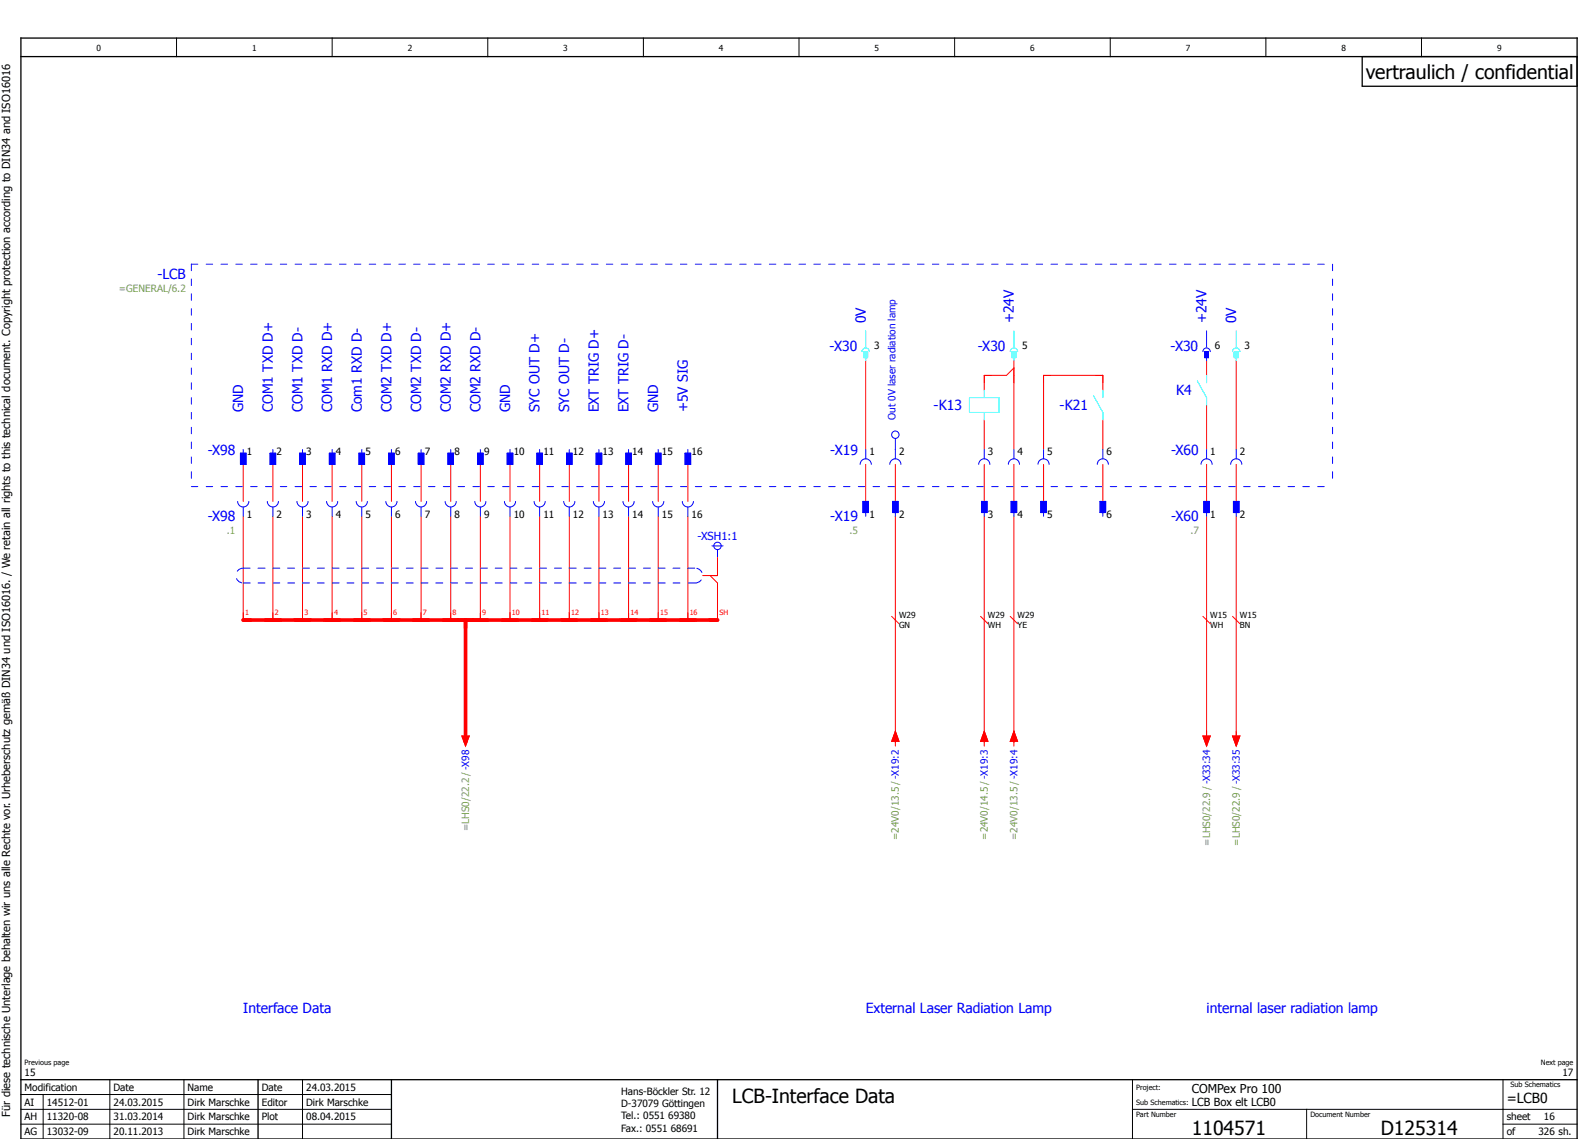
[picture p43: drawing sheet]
<svg xmlns="http://www.w3.org/2000/svg" width="426mm" height="307mm" viewBox="0 0 426 307" stroke-linecap="round" stroke-linejoin="round" font-family="sans-serif">
<defs><g id="words">
<g font-size="5.3">
<text x="368.6" y="21.2">vertraulich / confidential</text>
<text x="197.6" y="297.5">LCB-Interface Data</text>
<text x="321.6" y="306.2">1104571</text>
<text x="372.6" y="306.2">D125314</text>
</g>
<g font-size="3.7" fill="#00f">
<text x="42.5" y="75.2">-LCB</text>
<text x="233.6" y="87.3" transform="rotate(-90 233.6 87.3)">0V</text>
<text x="273.6" y="87.3" transform="rotate(-90 273.6 87.3)">+24V</text>
<text x="325.6" y="87.3" transform="rotate(-90 325.6 87.3)">+24V</text>
<text x="333.6" y="87.3" transform="rotate(-90 333.6 87.3)">0V</text>
<text x="223.9" y="94.6">-X30</text>
<text x="263.9" y="94.6">-X30</text>
<text x="315.9" y="94.6">-X30</text>
<text x="317.4" y="106.6">K4</text>
<text x="65.6" y="111.3" transform="rotate(-90 65.6 111.3)">GND</text>
<text x="73.6" y="111.3" transform="rotate(-90 73.6 111.3)">COM1 TXD D+</text>
<text x="81.6" y="111.3" transform="rotate(-90 81.6 111.3)">COM1 TXD D-</text>
<text x="89.6" y="111.3" transform="rotate(-90 89.6 111.3)">COM1 RXD D+</text>
<text x="97.6" y="111.3" transform="rotate(-90 97.6 111.3)">Com1 RXD D-</text>
<text x="105.6" y="111.3" transform="rotate(-90 105.6 111.3)">COM2 TXD D+</text>
<text x="113.6" y="111.3" transform="rotate(-90 113.6 111.3)">COM2 TXD D-</text>
<text x="121.6" y="111.3" transform="rotate(-90 121.6 111.3)">COM2 RXD D+</text>
<text x="129.6" y="111.3" transform="rotate(-90 129.6 111.3)">COM2 RXD D-</text>
<text x="137.6" y="111.3" transform="rotate(-90 137.6 111.3)">GND</text>
<text x="145.6" y="111.3" transform="rotate(-90 145.6 111.3)">SYC OUT D+</text>
<text x="153.6" y="111.3" transform="rotate(-90 153.6 111.3)">SYC OUT D-</text>
<text x="161.6" y="111.3" transform="rotate(-90 161.6 111.3)">EXT TRIG D+</text>
<text x="169.6" y="111.3" transform="rotate(-90 169.6 111.3)">EXT TRIG D-</text>
<text x="177.6" y="111.3" transform="rotate(-90 177.6 111.3)">GND</text>
<text x="185.6" y="111.3" transform="rotate(-90 185.6 111.3)">+5V SIG</text>
<text x="252" y="110.6">-K13</text>
<text x="286" y="110.6">-K21</text>
<text x="56" y="122.6">-X98</text>
<text x="224" y="122.6">-X19</text>
<text x="316" y="122.6">-X60</text>
<text x="56" y="140.6">-X98</text>
<text x="224" y="140.6">-X19</text>
<text x="316" y="140.6">-X60</text>
<text x="65.6" y="273.3">Interface Data</text>
<text x="233.6" y="273.3">External Laser Radiation Lamp</text>
<text x="325.6" y="273.3">internal laser radiation lamp</text>
</g>
<text font-size="3.7" x="406.6" y="297.6">=LCB0</text>
<text font-size="3.3" x="321.6" y="295">COMPex Pro 100</text>
<text font-size="3" fill="#00f" x="188.3" y="145.7">-XSH1:1</text>
<g font-size="3">
<text x="321.6" y="298.4">LCB Box elt LCB0</text>
<text x="2.7" y="301.3" transform="rotate(-90 2.7 301.3)">Für diese technische Unterlage behalten wir uns alle Rechte vor. Urheberschutz gemäß DIN34 und ISO16016. / We retain all rights to this technical document. Copyright protection according to DIN34 and ISO16016</text>
</g>
<g font-size="2.7" fill="#7ca552">
<text x="32.1" y="78.8">=GENERAL/6.2</text>
<text x="61.3" y="144.1">.1</text>
<text x="229.3" y="144.1">.5</text>
<text x="321.3" y="144.1">.7</text>
<text x="126.6" y="224.3" transform="rotate(-90 126.6 224.3)">=LHS0/22.2 / -X98</text>
<text x="242.6" y="226.6" transform="rotate(-90 242.6 226.6)">=24V0/13.5 / -X19:2</text>
<text x="266.6" y="226.5" transform="rotate(-90 266.6 226.5)">=24V0/14.5 / -X19:3</text>
<text x="274.6" y="226.6" transform="rotate(-90 274.6 226.6)">=24V0/13.5 / -X19:4</text>
<text x="326.6" y="228.1" transform="rotate(-90 326.6 228.1)">=LHS0/22.9 / -X33:34</text>
<text x="334.6" y="228.1" transform="rotate(-90 334.6 228.1)">=LHS0/22.9 / -X33:35</text>
</g>
<g font-size="2.7">
<text x="235.9" y="94.3">3</text>
<text x="275.9" y="94.3">5</text>
<text x="327.9" y="94.3">6</text>
<text x="335.9" y="94.3">3</text>
<text x="66.6" y="122.6">1</text>
<text x="74.6" y="122.6">2</text>
<text x="82.6" y="122.6">3</text>
<text x="90.6" y="122.6">4</text>
<text x="98.6" y="122.6">5</text>
<text x="106.6" y="122.6">6</text>
<text x="114.6" y="122.6">7</text>
<text x="122.6" y="122.6">8</text>
<text x="130.6" y="122.6">9</text>
<text x="138.6" y="122.6">10</text>
<text x="146.6" y="122.6">11</text>
<text x="154.6" y="122.6">12</text>
<text x="162.6" y="122.6">13</text>
<text x="170.6" y="122.6">14</text>
<text x="178.6" y="122.6">15</text>
<text x="186.6" y="122.6">16</text>
<text x="234.6" y="122.6">1</text>
<text x="242.6" y="122.6">2</text>
<text x="266.6" y="122.6">3</text>
<text x="274.6" y="122.6">4</text>
<text x="282.6" y="122.6">5</text>
<text x="298.6" y="122.6">6</text>
<text x="326.6" y="122.6">1</text>
<text x="334.6" y="122.6">2</text>
<text x="66.6" y="139.9">1</text>
<text x="74.6" y="139.9">2</text>
<text x="82.6" y="139.9">3</text>
<text x="90.6" y="139.9">4</text>
<text x="98.6" y="139.9">5</text>
<text x="106.6" y="139.9">6</text>
<text x="114.6" y="139.9">7</text>
<text x="122.6" y="139.9">8</text>
<text x="130.6" y="139.9">9</text>
<text x="138.6" y="139.9">10</text>
<text x="146.6" y="139.9">11</text>
<text x="154.6" y="139.9">12</text>
<text x="162.6" y="139.9">13</text>
<text x="170.6" y="139.9">14</text>
<text x="178.6" y="139.9">15</text>
<text x="186.6" y="139.9">16</text>
<text x="234.6" y="139.9">1</text>
<text x="242.6" y="139.9">2</text>
<text x="266.6" y="139.9">3</text>
<text x="274.6" y="139.9">4</text>
<text x="282.6" y="139.9">5</text>
<text x="298.6" y="139.9">6</text>
<text x="326.6" y="139.9">1</text>
<text x="334.6" y="139.9">2</text>
<text x="6.6" y="290.3">15</text>
<text x="421.7" y="290.3">17</text>
<text x="6.6" y="294.2">Modification</text>
<text x="6.6" y="298.3">AI</text>
<text x="12.6" y="298.3">14512-01</text>
<text x="30.6" y="294.3">Date</text>
<text x="30.6" y="298.3">24.03.2015</text>
<text x="50.6" y="294.3">Name</text>
<text x="50.6" y="298.3">Dirk Marschke</text>
<text x="70.6" y="298.3">Editor</text>
<text x="70.7" y="294.2">Date</text>
<text x="82.6" y="298.3">Dirk Marschke</text>
<text x="82.6" y="294.3">24.03.2015</text>
<text x="167.6" y="295.3">Hans-Böckler Str. 12</text>
<text x="167.6" y="298.8">D-37079 Göttingen</text>
<text x="6.6" y="302.3">AH</text>
<text x="12.6" y="302.3">11320-08</text>
<text x="30.6" y="302.3">31.03.2014</text>
<text x="50.6" y="302.3">Dirk Marschke</text>
<text x="70.6" y="302.3">Plot</text>
<text x="82.6" y="302.3">08.04.2015</text>
<text x="167.6" y="301.8">Tel.: 0551 69380</text>
<text x="167.6" y="305.3">Fax.: 0551 68691</text>
<text x="406.6" y="302.3">sheet</text>
<text x="416.7" y="302.3">16</text>
<text x="6.6" y="306.3">AG</text>
<text x="12.6" y="306.3">13032-09</text>
<text x="30.6" y="306.3">20.11.2013</text>
<text x="50.6" y="306.3">Dirk Marschke</text>
<text x="406.6" y="306.3">of</text>
<text x="415.2" y="306.3">326 sh.</text>
</g>
<text font-size="2.7" fill="#00f" x="241.6" y="113.3" transform="rotate(-90 241.6 113.3)">Out 0V laser radiation lamp</text>
<g font-size="2.3">
<text x="26" y="13.8">0</text>
<text x="68" y="13.8">1</text>
<text x="110" y="13.8">2</text>
<text x="152" y="13.8">3</text>
<text x="194" y="13.8">4</text>
<text x="236" y="13.8">5</text>
<text x="278" y="13.8">6</text>
<text x="320" y="13.8">7</text>
<text x="362" y="13.8">8</text>
<text x="404" y="13.8">9</text>
<text x="242.6" y="166.8">W29</text>
<text x="266.6" y="166.8">W29</text>
<text x="274.6" y="166.8">W29</text>
<text x="326.6" y="166.8">W15</text>
<text x="334.6" y="166.8">W15</text>
<text x="242.6" y="169.5">GN</text>
<text x="266.6" y="169.5">WH</text>
<text x="274.6" y="169.5">YE</text>
<text x="326.6" y="169.5">WH</text>
<text x="334.6" y="169.5">BN</text>
</g>
<g font-size="2" fill="#f00">
<text x="66.1" y="166">1</text>
<text x="74.1" y="166">2</text>
<text x="82.1" y="166">3</text>
<text x="90.1" y="166">4</text>
<text x="98.1" y="166">5</text>
<text x="106.1" y="166">6</text>
<text x="114.1" y="166">7</text>
<text x="122.1" y="166">8</text>
<text x="130.1" y="166">9</text>
<text x="138.1" y="166">10</text>
<text x="146.1" y="166">11</text>
<text x="154.1" y="166">12</text>
<text x="162.1" y="166">13</text>
<text x="170.1" y="166">14</text>
<text x="178.1" y="166">15</text>
<text x="186.1" y="166">16</text>
<text x="194.1" y="166">SH</text>
</g>
<g font-size="2">
<text x="6.6" y="287.3">Previous page</text>
<text x="415.9" y="287.3">Next page</text>
<text x="306.6" y="294">Project:</text>
<text x="407.6" y="293.3">Sub Schematics</text>
<text x="306.6" y="298">Sub Schematics:</text>
<text x="306.6" y="301.3">Part Number</text>
<text x="353.6" y="301.3">Document Number</text>
</g>
</g></defs>
<g fill="none" stroke="#000" stroke-width=".27">
<path d="M47.6 10.3v5M89.6 10.3v5M131.6 10.3v5M173.6 10.3v5M215.6 10.3v5M257.6 10.3v5M299.6 10.3v5M341.6 10.3v5M383.6 10.3v5M5.6 299.3h100M5.6 295.3h100M11.6 295.3v12"/>
<path d="M29.6 291.3v16M49.6 291.3v16M81.6 291.3v16M305.6 299.3h120M305.6 291.3v16M352.6 299.3v8M405.6 291.3v16M5.6 303.3h100M405.6 303.3h20"/>
</g>
<path d="M5.6 15.3h420M5.6 10.3h420v297h-420zM367.6 15.3v8h58M5.6 291.3h420M69.6 291.3v16M105.6 291.3v16M193.6 291.3v16" fill="none" stroke="#000" stroke-width=".35"/>
<g fill="none" stroke="#f00" stroke-width=".27">
<path d="M233.6 97.3v24M273.6 99.3l-2 2h-6v4M273.6 97.3v24M325.6 97.3v4M333.6 97.3v24M265.6 113.3v8M297.6 105.3v-4h-16v20M297.6 113.3v8M325.6 109.3v12M65.6 125.3v10M65.6 139.3v28M73.6 125.3v10"/>
<path d="M73.6 139.3v28M81.6 125.3v10M81.6 139.3v28M89.6 125.3v10M89.6 139.3v28M97.6 125.3v10M97.6 139.3v28M105.6 125.3v10M105.6 139.3v28M113.6 125.3v10M113.6 139.3v28M121.6 125.3v10"/>
<path d="M121.6 139.3v28M129.6 125.3v10M129.6 139.3v28M137.6 125.3v10M137.6 139.3v28M145.6 125.3v10M145.6 139.3v28M153.6 125.3v10M153.6 139.3v28M161.6 125.3v10M161.6 139.3v28M169.6 125.3v10"/>
<path d="M169.6 139.3v28M177.6 125.3v10M177.6 139.3v28M185.6 125.3v10M185.6 139.3v28M233.6 125.3v10M241.6 125.3v10M241.6 139.3v62M265.6 125.3v10M265.6 139.3v62M273.6 125.3v10M273.6 139.3v62"/>
<path d="M281.6 125.3v10M297.6 125.3v10M325.6 125.3v10M325.6 139.3v61M333.6 125.3v10M333.6 139.3v61M191.6 155.3l2 2v10M193.6 150.3v5h-4M240.6 166.3l2 2M264.6 166.3l2 2M272.6 166.3l2 2M324.6 166.3l2 2"/>
<path d="M332.6 166.3l2 2M124.6 198.5l1 2.8 1-2.8M125.6 197.3v1.2M324.6 198.5l1 2.8 1-2.8M332.6 198.5l1 2.8 1-2.8M240.6 200l1-2.7 1 2.7M264.6 200l1-2.7 1 2.7M272.6 200l1-2.7 1 2.7"/>
</g>
<path d="M65.6 167.3h128M125.6 167.3v33" fill="none" stroke="#f00" stroke-width="1"/>
<path d="M51.6 71.3h308M51.6 71.3v60M359.6 71.3v60M51.6 131.3h308" fill="none" stroke="#00f" stroke-width=".27" stroke-dasharray="1.7 2.3"/>
<g fill="#00f" stroke="#00f" stroke-width=".27">
<path d="M324.9 135.3h1.5v3h-1.5z"/>
<path d="M332.9 135.3h1.5v3h-1.5z"/>
<path d="M184.9 122.3h1.5v3h-1.5z"/>
<path d="M176.9 122.3h1.5v3h-1.5z"/>
<path d="M168.9 122.3h1.5v3h-1.5z"/>
<path d="M160.9 122.3h1.5v3h-1.5z"/>
<path d="M152.9 122.3h1.5v3h-1.5z"/>
<path d="M144.9 122.3h1.5v3h-1.5z"/>
<path d="M128.9 122.3h1.5v3h-1.5z"/>
<path d="M80.9 122.3h1.5v3h-1.5z"/>
<path d="M88.9 122.3h1.5v3h-1.5z"/>
<path d="M64.9 122.3h1.5v3h-1.5z"/>
<path d="M96.9 122.3h1.5v3h-1.5z"/>
<path d="M104.9 122.3h1.5v3h-1.5z"/>
<path d="M72.9 122.3h1.5v3h-1.5z"/>
<path d="M120.9 122.3h1.5v3h-1.5z"/>
<path d="M112.9 122.3h1.5v3h-1.5z"/>
<path d="M136.9 122.3h1.5v3h-1.5z"/>
<path d="M296.9 135.3h1.5v3h-1.5z"/>
<path d="M280.9 135.3h1.5v3h-1.5z"/>
<path d="M232.9 135.3h1.5v3h-1.5z"/>
<path d="M272.9 135.3h1.5v3h-1.5z"/>
<path d="M264.9 135.3h1.5v3h-1.5z"/>
<path d="M240.9 135.3h1.5v3h-1.5z"/>
<path d="M325.1 94.9h1v1.6h-1z"/>
</g>
<g fill="none" stroke="#00f" stroke-width=".27">
<path d="M324.6 94.9a1 1 0 0 1 1-1 1 1 0 0 1 1 1M325.1 94.9h1v1.6h-1zM325.6 89.3v4.4M325.6 96.5v.8M241.6 118.3v5.5M64.1 135.3a1.5 1.5 0 0 0 1.5 1.5 1.5 1.5 0 0 0 1.5-1.5M64.9 122.3h1.5v3h-1.5zM65.6 121.3v1M65.6 136.8v2.5M72.1 135.3a1.5 1.5 0 0 0 1.5 1.5 1.5 1.5 0 0 0 1.5-1.5M72.9 122.3h1.5v3h-1.5zM73.6 121.3v1"/>
<path d="M73.6 136.8v2.5M80.1 135.3a1.5 1.5 0 0 0 1.5 1.5 1.5 1.5 0 0 0 1.5-1.5M80.9 122.3h1.5v3h-1.5zM81.6 121.3v1M81.6 136.8v2.5M88.1 135.3a1.5 1.5 0 0 0 1.5 1.5 1.5 1.5 0 0 0 1.5-1.5M88.9 122.3h1.5v3h-1.5zM89.6 121.3v1M89.6 136.8v2.5M96.1 135.3a1.5 1.5 0 0 0 1.5 1.5 1.5 1.5 0 0 0 1.5-1.5M96.9 122.3h1.5v3h-1.5zM97.6 121.3v1"/>
<path d="M97.6 136.8v2.5M104.1 135.3a1.5 1.5 0 0 0 1.5 1.5 1.5 1.5 0 0 0 1.5-1.5M104.9 122.3h1.5v3h-1.5zM105.6 121.3v1M105.6 136.8v2.5M112.1 135.3a1.5 1.5 0 0 0 1.5 1.5 1.5 1.5 0 0 0 1.5-1.5M112.9 122.3h1.5v3h-1.5zM113.6 121.3v1M113.6 136.8v2.5M120.1 135.3a1.5 1.5 0 0 0 1.5 1.5 1.5 1.5 0 0 0 1.5-1.5M120.9 122.3h1.5v3h-1.5zM121.6 121.3v1"/>
<path d="M121.6 136.8v2.5M128.1 135.3a1.5 1.5 0 0 0 1.5 1.5 1.5 1.5 0 0 0 1.5-1.5M128.9 122.3h1.5v3h-1.5zM129.6 121.3v1M129.6 136.8v2.5M136.1 135.3a1.5 1.5 0 0 0 1.5 1.5 1.5 1.5 0 0 0 1.5-1.5M136.9 122.3h1.5v3h-1.5zM137.6 121.3v1M137.6 136.8v2.5M144.1 135.3a1.5 1.5 0 0 0 1.5 1.5 1.5 1.5 0 0 0 1.5-1.5M144.9 122.3h1.5v3h-1.5zM145.6 121.3v1"/>
<path d="M145.6 136.8v2.5M152.1 135.3a1.5 1.5 0 0 0 1.5 1.5 1.5 1.5 0 0 0 1.5-1.5M152.9 122.3h1.5v3h-1.5zM153.6 121.3v1M153.6 136.8v2.5M160.1 135.3a1.5 1.5 0 0 0 1.5 1.5 1.5 1.5 0 0 0 1.5-1.5M160.9 122.3h1.5v3h-1.5zM161.6 121.3v1M161.6 136.8v2.5M168.1 135.3a1.5 1.5 0 0 0 1.5 1.5 1.5 1.5 0 0 0 1.5-1.5M168.9 122.3h1.5v3h-1.5zM169.6 121.3v1"/>
<path d="M169.6 136.8v2.5M176.1 135.3a1.5 1.5 0 0 0 1.5 1.5 1.5 1.5 0 0 0 1.5-1.5M176.9 122.3h1.5v3h-1.5zM177.6 121.3v1M177.6 136.8v2.5M184.1 135.3a1.5 1.5 0 0 0 1.5 1.5 1.5 1.5 0 0 0 1.5-1.5M184.9 122.3h1.5v3h-1.5zM185.6 121.3v1M185.6 136.8v2.5M232.1 125.3a1.5 1.5 0 0 1 1.5-1.5 1.5 1.5 0 0 1 1.5 1.5M232.9 135.3h1.5v3h-1.5zM233.6 121.3v2.5"/>
<path d="M233.6 138.3v1M240.1 125.3a1.5 1.5 0 0 1 1.5-1.5 1.5 1.5 0 0 1 1.5 1.5M240.9 135.3h1.5v3h-1.5zM241.6 138.3v1M264.1 125.3a1.5 1.5 0 0 1 1.5-1.5 1.5 1.5 0 0 1 1.5 1.5M264.9 135.3h1.5v3h-1.5zM265.6 121.3v2.5M265.6 138.3v1M272.1 125.3a1.5 1.5 0 0 1 1.5-1.5 1.5 1.5 0 0 1 1.5 1.5M272.9 135.3h1.5v3h-1.5zM273.6 121.3v2.5M273.6 138.3v1"/>
<path d="M280.1 125.3a1.5 1.5 0 0 1 1.5-1.5 1.5 1.5 0 0 1 1.5 1.5M280.9 135.3h1.5v3h-1.5zM281.6 121.3v2.5M281.6 138.3v1M296.1 125.3a1.5 1.5 0 0 1 1.5-1.5 1.5 1.5 0 0 1 1.5 1.5M296.9 135.3h1.5v3h-1.5zM297.6 121.3v2.5M297.6 138.3v1M324.1 125.3a1.5 1.5 0 0 1 1.5-1.5 1.5 1.5 0 0 1 1.5 1.5M324.9 135.3h1.5v3h-1.5zM325.6 121.3v2.5M325.6 138.3v1"/>
<path d="M332.1 125.3a1.5 1.5 0 0 1 1.5-1.5 1.5 1.5 0 0 1 1.5 1.5M332.9 135.3h1.5v3h-1.5zM333.6 121.3v2.5M333.6 138.3v1M192.1 147.3h3M193.6 148.3v2"/>
<circle cx="241.6" cy="117.3" r="1"/>
<circle cx="193.6" cy="147.3" r="1"/>
</g>
<g fill="none" stroke="#0ff" stroke-width=".27">
<path d="M232.6 94.9a1 1 0 0 1 1-1 1 1 0 0 1 1 1M233.1 94.9h1v1.6h-1zM233.6 89.3v4.4M233.6 96.5v.8M272.6 94.9a1 1 0 0 1 1-1 1 1 0 0 1 1 1M273.1 94.9h1v1.6h-1zM273.6 89.3v4.4M273.6 96.5v.8M332.6 94.9a1 1 0 0 1 1-1 1 1 0 0 1 1 1M333.1 94.9h1v1.6h-1zM333.6 89.3v4.4M333.6 96.5v.8"/>
<path d="M261.6 107.3h8v4h-8zM265.6 105.3v2M265.6 111.3v2M295.1 106.8l2.5 4.5v2M297.6 105.3v2M323.1 102.8l2.5 4.5v2M325.6 101.3v2"/>
</g>
<g fill="#0ff" stroke="#0ff" stroke-width=".27">
<path d="M233.1 94.9h1v1.6h-1z"/>
<path d="M273.1 94.9h1v1.6h-1z"/>
<path d="M333.1 94.9h1v1.6h-1z"/>
</g>
<path d="M65.6 157.3h122M65.6 153.3h122M65.6 153.3a2 2 0 0 0-2 2 2 2 0 0 0 2 2M187.6 157.3a2 2 0 0 0 2-2 2 2 0 0 0-2-2" fill="none" stroke="#00f" stroke-width=".27" stroke-dasharray="1.9 2.1"/>
<g fill="#f00" stroke="#f00" stroke-width=".27">
<path d="M124.6 198.5h2l-1 2.8z"/>
<path d="M241.6 197.3l1 2.7h-2z"/>
<path d="M265.6 197.3l1 2.7h-2z"/>
<path d="M273.6 197.3l1 2.7h-2z"/>
<path d="M324.6 198.5h2l-1 2.8z"/>
<path d="M332.6 198.5h2l-1 2.8z"/>
</g>
<use href="#words"/>
</svg>
